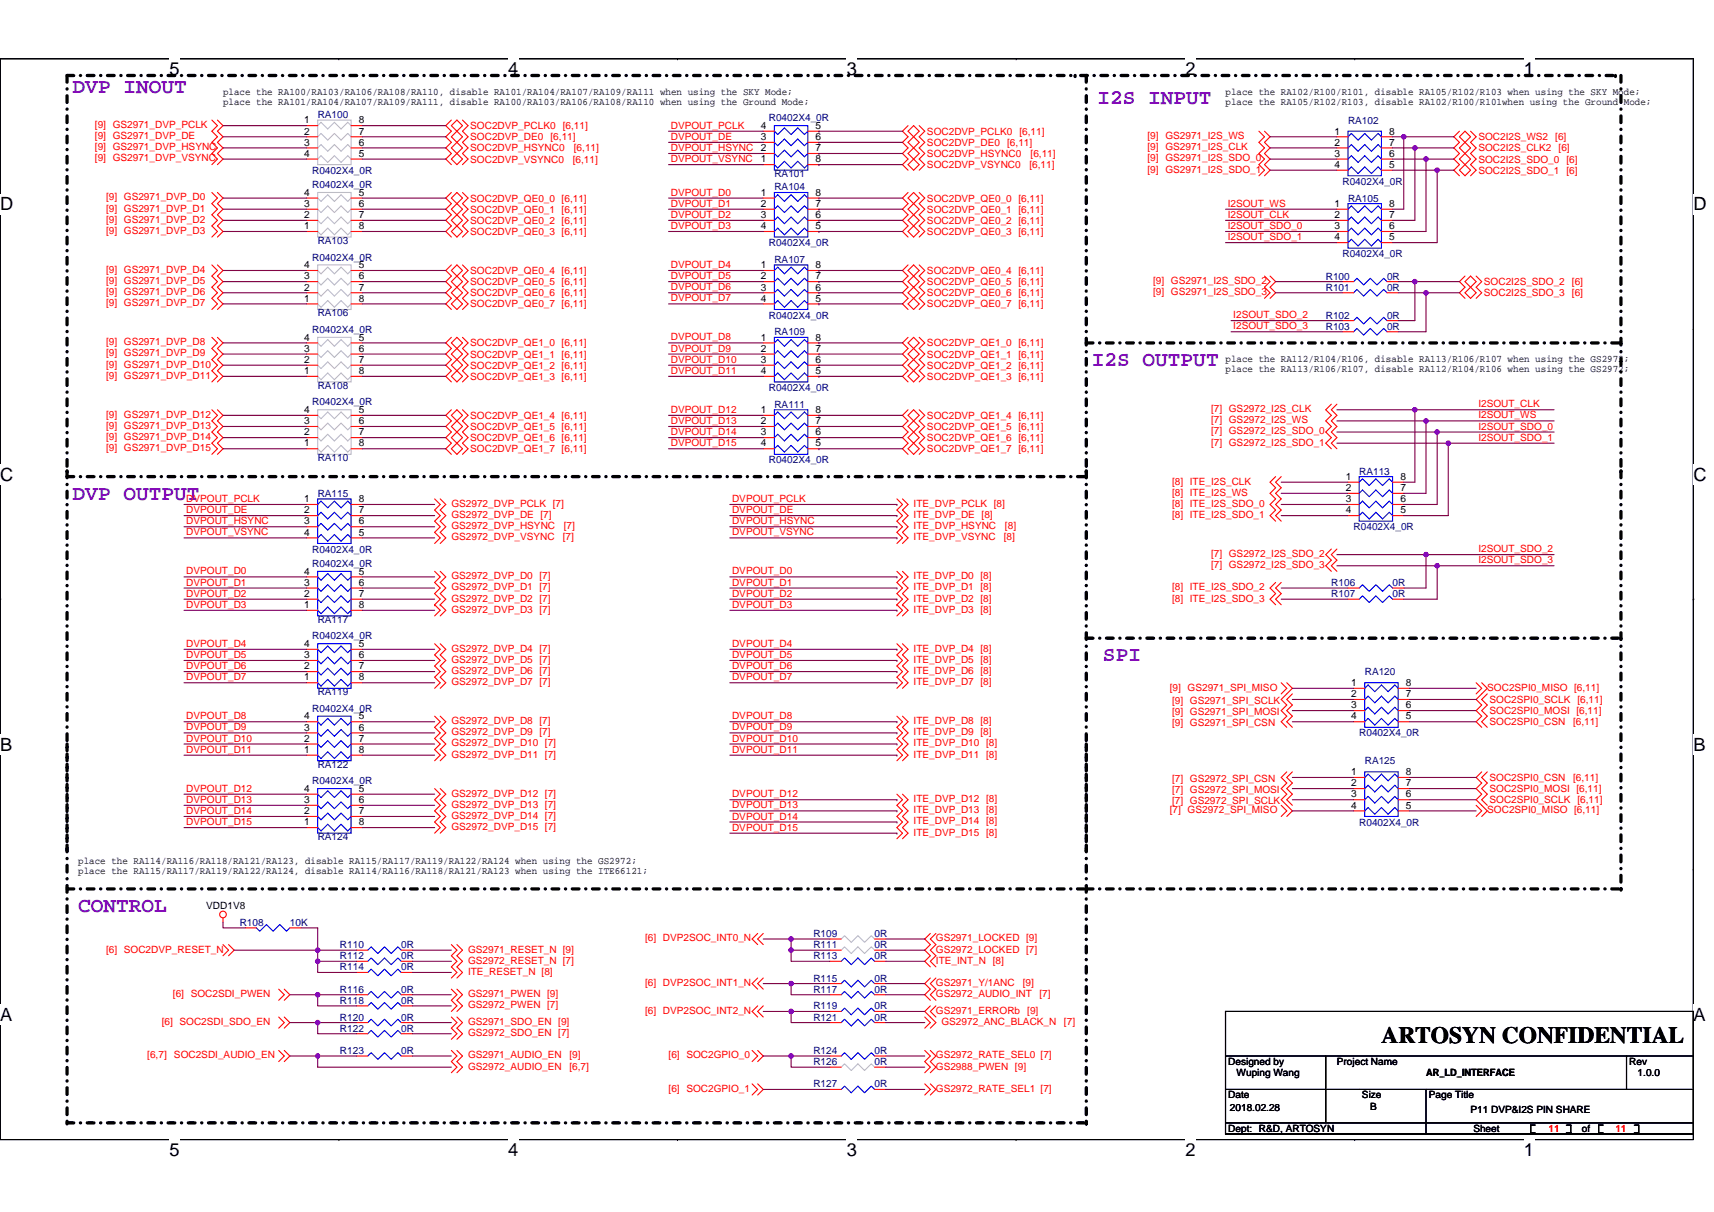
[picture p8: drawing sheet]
<svg xmlns="http://www.w3.org/2000/svg" width="297mm" height="210mm" viewBox="0 0 297 210" stroke-linecap="round" stroke-linejoin="round" font-family="sans-serif">
<defs><g id="words">
<text font-size="4.1" x="239.4" y="180.8">ARTOSYN CONFIDENTIAL</text>
<g font-size="3.7" fill="#8000ff">
<text x="12.6" y="16.1">DVP INOUT</text>
<text x="190.2" y="18.1">I2S INPUT</text>
<text x="189.2" y="63.4">I2S OUTPUT</text>
<text x="12.6" y="86.6">DVP OUTPUT</text>
<text x="191.1" y="114.6">SPI</text>
<text x="13.6" y="158">CONTROL</text>
</g>
<g font-size="3.2">
<text x="29.4" y="13">5</text>
<text x="88.1" y="13">4</text>
<text x="146.7" y="13">3</text>
<text x="205.4" y="13">2</text>
<text x="264.1" y="13">1</text>
<text x="0" y="36.5">D</text>
<text x="293.5" y="36.5">D</text>
<text x="0" y="83.3">C</text>
<text x="293.5" y="83.3">C</text>
<text x="0" y="130.1">B</text>
<text x="293.5" y="130.1">B</text>
<text x="0" y="176.9">A</text>
<text x="293.5" y="176.9">A</text>
<text x="29.4" y="200.3">5</text>
<text x="88.1" y="200.3">4</text>
<text x="146.7" y="200.3">3</text>
<text x="205.4" y="200.3">2</text>
<text x="264.1" y="200.3">1</text>
</g>
<g font-size="1.7">
<text x="38.6" y="16.5">place the RA100/RA103/RA106/RA108/RA110, disable RA101/RA104/RA107/RA109/RA111 when using the SKY Mode;</text>
<text x="212.4" y="16.5">place the RA102/R100/R101, disable RA105/R102/R103 when using the SKY Mode;</text>
<text x="38.6" y="18.2">place the RA101/RA104/RA107/RA109/RA111, disable RA100/RA103/RA106/RA108/RA110 when using the Ground Mode;</text>
<text x="52.7" y="21.4">1</text>
<text x="52.7" y="23.3">2</text>
<text x="62.2" y="23.3">7</text>
<text x="62.2" y="21.4">8</text>
<text x="131.9" y="22.3">4</text>
<text x="141.3" y="22.3">5</text>
<text x="212.4" y="18.2">place the RA105/R102/R103, disable RA102/R100/R101when using the Ground Mode;</text>
<text x="231.3" y="23.3">1</text>
<text x="240.8" y="23.3">8</text>
<text x="52.7" y="25.2">3</text>
<text x="52.7" y="27.2">4</text>
<text x="62.2" y="27.2">5</text>
<text x="62.2" y="25.2">6</text>
<text x="131.9" y="28.1">1</text>
<text x="131.9" y="26.2">2</text>
<text x="131.9" y="24.3">3</text>
<text x="141.3" y="24.3">6</text>
<text x="141.3" y="26.2">7</text>
<text x="141.3" y="28.1">8</text>
<text x="231.3" y="25.2">2</text>
<text x="231.3" y="27.2">3</text>
<text x="231.3" y="29.1">4</text>
<text x="240.8" y="29.1">5</text>
<text x="240.8" y="27.2">6</text>
<text x="240.8" y="25.2">7</text>
<text x="52.7" y="35.9">3</text>
<text x="52.7" y="33.9">4</text>
<text x="62.2" y="33.9">5</text>
<text x="62.2" y="35.9">6</text>
<text x="131.9" y="33.9">1</text>
<text x="131.9" y="35.9">2</text>
<text x="141.3" y="35.9">7</text>
<text x="141.3" y="33.9">8</text>
<text x="231.3" y="35.9">1</text>
<text x="240.8" y="35.9">8</text>
<text x="52.7" y="39.7">1</text>
<text x="52.7" y="37.8">2</text>
<text x="62.2" y="37.8">7</text>
<text x="62.2" y="39.7">8</text>
<text x="131.9" y="37.8">3</text>
<text x="131.9" y="39.7">4</text>
<text x="141.3" y="39.7">5</text>
<text x="141.3" y="37.8">6</text>
<text x="231.3" y="37.8">2</text>
<text x="231.3" y="39.7">3</text>
<text x="231.3" y="41.6">4</text>
<text x="240.8" y="41.6">5</text>
<text x="240.8" y="39.7">6</text>
<text x="240.8" y="37.8">7</text>
<text x="52.7" y="46.5">4</text>
<text x="62.2" y="46.5">5</text>
<text x="131.9" y="46.5">1</text>
<text x="141.3" y="46.5">8</text>
<text x="52.7" y="52.3">1</text>
<text x="52.7" y="50.3">2</text>
<text x="52.7" y="48.4">3</text>
<text x="62.2" y="48.4">6</text>
<text x="62.2" y="50.3">7</text>
<text x="62.2" y="52.3">8</text>
<text x="131.9" y="48.4">2</text>
<text x="131.9" y="50.3">3</text>
<text x="131.9" y="52.3">4</text>
<text x="141.3" y="52.3">5</text>
<text x="141.3" y="50.3">6</text>
<text x="141.3" y="48.4">7</text>
<text x="52.7" y="59">4</text>
<text x="62.2" y="59">5</text>
<text x="131.9" y="59">1</text>
<text x="141.3" y="59">8</text>
<text x="52.7" y="64.8">1</text>
<text x="52.7" y="62.9">2</text>
<text x="52.7" y="60.9">3</text>
<text x="62.2" y="60.9">6</text>
<text x="62.2" y="62.9">7</text>
<text x="62.2" y="64.8">8</text>
<text x="131.9" y="60.9">2</text>
<text x="131.9" y="62.9">3</text>
<text x="131.9" y="64.8">4</text>
<text x="141.3" y="64.8">5</text>
<text x="141.3" y="62.9">6</text>
<text x="141.3" y="60.9">7</text>
<text x="212.4" y="62.8">place the RA112/R104/R106, disable RA113/R106/R107 when using the GS2972;</text>
<text x="212.4" y="64.5">place the RA113/R106/R107, disable RA112/R104/R106 when using the GS2972;</text>
<text x="52.7" y="71.6">4</text>
<text x="62.2" y="71.6">5</text>
<text x="131.9" y="71.6">1</text>
<text x="141.3" y="71.6">8</text>
<text x="52.7" y="77.4">1</text>
<text x="52.7" y="75.4">2</text>
<text x="52.7" y="73.5">3</text>
<text x="62.2" y="73.5">6</text>
<text x="62.2" y="75.4">7</text>
<text x="62.2" y="77.4">8</text>
<text x="131.9" y="73.5">2</text>
<text x="131.9" y="75.4">3</text>
<text x="131.9" y="77.4">4</text>
<text x="141.3" y="77.4">5</text>
<text x="141.3" y="75.4">6</text>
<text x="141.3" y="73.5">7</text>
<text x="233.2" y="83.1">1</text>
<text x="242.7" y="83.1">8</text>
<text x="52.7" y="87">1</text>
<text x="52.7" y="88.9">2</text>
<text x="62.2" y="88.9">7</text>
<text x="62.2" y="87">8</text>
<text x="233.2" y="85.1">2</text>
<text x="233.2" y="87">3</text>
<text x="233.2" y="88.9">4</text>
<text x="242.7" y="88.9">5</text>
<text x="242.7" y="87">6</text>
<text x="242.7" y="85.1">7</text>
<text x="52.7" y="90.9">3</text>
<text x="52.7" y="92.8">4</text>
<text x="62.2" y="92.8">5</text>
<text x="62.2" y="90.9">6</text>
<text x="52.7" y="101.5">3</text>
<text x="52.7" y="99.6">4</text>
<text x="62.2" y="99.6">5</text>
<text x="62.2" y="101.5">6</text>
<text x="52.7" y="105.3">1</text>
<text x="52.7" y="103.4">2</text>
<text x="62.2" y="103.4">7</text>
<text x="62.2" y="105.3">8</text>
<text x="52.7" y="112.1">4</text>
<text x="62.2" y="112.1">5</text>
<text x="52.7" y="117.9">1</text>
<text x="52.7" y="116">2</text>
<text x="52.7" y="114">3</text>
<text x="62.2" y="114">6</text>
<text x="62.2" y="116">7</text>
<text x="62.2" y="117.9">8</text>
<text x="234.2" y="118.9">1</text>
<text x="243.7" y="118.9">8</text>
<text x="52.7" y="124.7">4</text>
<text x="62.2" y="124.7">5</text>
<text x="234.2" y="120.8">2</text>
<text x="234.2" y="122.7">3</text>
<text x="234.2" y="124.7">4</text>
<text x="243.7" y="124.7">5</text>
<text x="243.7" y="122.7">6</text>
<text x="243.7" y="120.8">7</text>
<text x="52.7" y="130.4">1</text>
<text x="52.7" y="128.5">2</text>
<text x="52.7" y="126.6">3</text>
<text x="62.2" y="126.6">6</text>
<text x="62.2" y="128.5">7</text>
<text x="62.2" y="130.4">8</text>
<text x="52.7" y="137.2">4</text>
<text x="62.2" y="137.2">5</text>
<text x="234.2" y="134.3">1</text>
<text x="234.2" y="136.2">2</text>
<text x="243.7" y="136.2">7</text>
<text x="243.7" y="134.3">8</text>
<text x="52.7" y="143">1</text>
<text x="52.7" y="141.1">2</text>
<text x="52.7" y="139.1">3</text>
<text x="62.2" y="139.1">6</text>
<text x="62.2" y="141.1">7</text>
<text x="62.2" y="143">8</text>
<text x="234.2" y="138.2">3</text>
<text x="234.2" y="140.1">4</text>
<text x="243.7" y="140.1">5</text>
<text x="243.7" y="138.2">6</text>
<text x="13.6" y="149.7">place the RA114/RA116/RA118/RA121/RA123, disable RA115/RA117/RA119/RA122/RA124 when using the GS2972;</text>
<text x="13.6" y="151.4">place the RA115/RA117/RA119/RA122/RA124, disable RA114/RA116/RA118/RA121/RA123 when using the ITE66121;</text>
<text x="35.8" y="157.5">VDD1V8</text>
<text x="212.9" y="184.5">Designed by</text>
<text x="231.7" y="184.5">Project Name</text>
<text x="282.4" y="184.5">Rev</text>
<text x="212.9" y="190.3">Date</text>
<text x="214.3" y="186.5">Wuping Wang</text>
<text x="236" y="190.3">Size</text>
<text x="247.1" y="186.5">AR_LD_INTERFACE</text>
<text x="247.6" y="190.3">Page Title</text>
<text x="283.8" y="186.5">1.0.0</text>
<text x="212.9" y="196.1">Dept: R&amp;D, ARTOSYN</text>
<text x="213.2" y="192.4">2018.02.28</text>
<text x="237.5" y="192.2">B</text>
<text x="254.9" y="192.8">P11 DVP&amp;I2S PIN SHARE</text>
<text x="255.3" y="196.1">Sheet</text>
<text x="274.2" y="196.1">of</text>
</g>
<g font-size="1.7" fill="#f00">
<text x="16.4" y="22.2">[9] GS2971_DVP_PCLK</text>
<text x="81.5" y="22.4">SOC2DVP_PCLK0</text>
<text x="97.5" y="22.4">[6,11]</text>
<text x="116.3" y="22.3">DVPOUT_PCLK</text>
<text x="160.6" y="23.3">SOC2DVP_PCLK0</text>
<text x="176.7" y="23.3">[6,11]</text>
<text x="16.4" y="24.1">[9] GS2971_DVP_DE</text>
<text x="16.4" y="26">[9] GS2971_DVP_HSYNC</text>
<text x="16.4" y="28">[9] GS2971_DVP_VSYNC</text>
<text x="81.5" y="24.3">SOC2DVP_DE0</text>
<text x="81.5" y="26.2">SOC2DVP_HSYNC0</text>
<text x="81.5" y="28.2">SOC2DVP_VSYNC0</text>
<text x="95.4" y="24.3">[6,11]</text>
<text x="99.3" y="28.2">[6,11]</text>
<text x="99.5" y="26.2">[6,11]</text>
<text x="116.3" y="24.2">DVPOUT_DE</text>
<text x="116.3" y="26.2">DVPOUT_HSYNC</text>
<text x="116.3" y="28.1">DVPOUT_VSYNC</text>
<text x="160.6" y="25.3">SOC2DVP_DE0</text>
<text x="160.6" y="29.1">SOC2DVP_VSYNC0</text>
<text x="160.6" y="27.2">SOC2DVP_HSYNC0</text>
<text x="174.5" y="25.3">[6,11]</text>
<text x="178.4" y="29.1">[6,11]</text>
<text x="178.6" y="27.2">[6,11]</text>
<text x="198.9" y="24.1">[9] GS2971_I2S_WS</text>
<text x="198.9" y="26">[9] GS2971_I2S_CLK</text>
<text x="198.9" y="28">[9] GS2971_I2S_SDO_0</text>
<text x="198.9" y="29.9">[9] GS2971_I2S_SDO_1</text>
<text x="256.2" y="24.3">SOC2I2S_WS2</text>
<text x="256.2" y="26.2">SOC2I2S_CLK2</text>
<text x="256.2" y="28.2">SOC2I2S_SDO_0</text>
<text x="269.5" y="24.3">[6]</text>
<text x="270.1" y="26.2">[6]</text>
<text x="271.4" y="28.2">[6]</text>
<text x="18.4" y="34.7">[9] GS2971_DVP_D0</text>
<text x="81.5" y="34.9">SOC2DVP_QE0_0 [6,11]</text>
<text x="116.3" y="33.9">DVPOUT_D0</text>
<text x="116.3" y="35.8">DVPOUT_D1</text>
<text x="160.6" y="34.9">SOC2DVP_QE0_0 [6,11]</text>
<text x="212.8" y="35.8">I2SOUT_WS</text>
<text x="256.2" y="30.1">SOC2I2S_SDO_1</text>
<text x="271.4" y="30.1">[6]</text>
<text x="18.4" y="36.7">[9] GS2971_DVP_D1</text>
<text x="18.4" y="38.6">[9] GS2971_DVP_D2</text>
<text x="18.4" y="40.5">[9] GS2971_DVP_D3</text>
<text x="81.5" y="36.8">SOC2DVP_QE0_1 [6,11]</text>
<text x="81.5" y="38.8">SOC2DVP_QE0_2 [6,11]</text>
<text x="81.5" y="40.7">SOC2DVP_QE0_3 [6,11]</text>
<text x="116.3" y="37.8">DVPOUT_D2</text>
<text x="116.3" y="39.7">DVPOUT_D3</text>
<text x="160.6" y="36.8">SOC2DVP_QE0_1 [6,11]</text>
<text x="160.6" y="38.8">SOC2DVP_QE0_2 [6,11]</text>
<text x="160.6" y="40.7">SOC2DVP_QE0_3 [6,11]</text>
<text x="212.8" y="37.8">I2SOUT_CLK</text>
<text x="212.8" y="39.7">I2SOUT_SDO_0</text>
<text x="212.8" y="41.6">I2SOUT_SDO_1</text>
<text x="18.4" y="47.3">[9] GS2971_DVP_D4</text>
<text x="81.5" y="47.5">SOC2DVP_QE0_4 [6,11]</text>
<text x="116.3" y="46.4">DVPOUT_D4</text>
<text x="160.6" y="47.5">SOC2DVP_QE0_4 [6,11]</text>
<text x="18.4" y="49.2">[9] GS2971_DVP_D5</text>
<text x="18.4" y="51.1">[9] GS2971_DVP_D6</text>
<text x="18.4" y="53.1">[9] GS2971_DVP_D7</text>
<text x="81.5" y="49.4">SOC2DVP_QE0_5 [6,11]</text>
<text x="81.5" y="51.3">SOC2DVP_QE0_6 [6,11]</text>
<text x="81.5" y="53.3">SOC2DVP_QE0_7 [6,11]</text>
<text x="116.3" y="48.4">DVPOUT_D5</text>
<text x="116.3" y="50.3">DVPOUT_D6</text>
<text x="116.3" y="52.2">DVPOUT_D7</text>
<text x="160.6" y="49.4">SOC2DVP_QE0_5 [6,11]</text>
<text x="160.6" y="51.3">SOC2DVP_QE0_6 [6,11]</text>
<text x="160.6" y="53.3">SOC2DVP_QE0_7 [6,11]</text>
<text x="199.8" y="49.2">[9] GS2971_I2S_SDO_2</text>
<text x="199.8" y="51.1">[9] GS2971_I2S_SDO_3</text>
<text x="257.2" y="49.4">SOC2I2S_SDO_2</text>
<text x="257.2" y="51.3">SOC2I2S_SDO_3</text>
<text x="272.4" y="49.4">[6]</text>
<text x="272.4" y="51.3">[6]</text>
<text x="18.4" y="59.8">[9] GS2971_DVP_D8</text>
<text x="116.3" y="59">DVPOUT_D8</text>
<text x="213.7" y="55.1">I2SOUT_SDO_2</text>
<text x="213.7" y="57.1">I2SOUT_SDO_3</text>
<text x="18.4" y="61.8">[9] GS2971_DVP_D9</text>
<text x="18.4" y="63.7">[9] GS2971_DVP_D10</text>
<text x="18.4" y="65.6">[9] GS2971_DVP_D11</text>
<text x="81.5" y="60">SOC2DVP_QE1_0 [6,11]</text>
<text x="81.5" y="61.9">SOC2DVP_QE1_1 [6,11]</text>
<text x="81.5" y="63.9">SOC2DVP_QE1_2 [6,11]</text>
<text x="81.5" y="65.8">SOC2DVP_QE1_3 [6,11]</text>
<text x="116.3" y="60.9">DVPOUT_D9</text>
<text x="116.3" y="62.9">DVPOUT_D10</text>
<text x="116.3" y="64.8">DVPOUT_D11</text>
<text x="160.6" y="60">SOC2DVP_QE1_0 [6,11]</text>
<text x="160.6" y="61.9">SOC2DVP_QE1_1 [6,11]</text>
<text x="160.6" y="63.9">SOC2DVP_QE1_2 [6,11]</text>
<text x="160.6" y="65.8">SOC2DVP_QE1_3 [6,11]</text>
<text x="116.3" y="71.5">DVPOUT_D12</text>
<text x="209.9" y="71.4">[7] GS2972_I2S_CLK</text>
<text x="256.2" y="70.6">I2SOUT_CLK</text>
<text x="18.4" y="76.2">[9] GS2971_DVP_D14</text>
<text x="18.4" y="74.3">[9] GS2971_DVP_D13</text>
<text x="18.4" y="72.4">[9] GS2971_DVP_D12</text>
<text x="81.5" y="76.4">SOC2DVP_QE1_6 [6,11]</text>
<text x="81.5" y="72.6">SOC2DVP_QE1_4 [6,11]</text>
<text x="81.5" y="74.5">SOC2DVP_QE1_5 [6,11]</text>
<text x="116.3" y="73.5">DVPOUT_D13</text>
<text x="116.3" y="75.4">DVPOUT_D14</text>
<text x="116.3" y="77.3">DVPOUT_D15</text>
<text x="160.6" y="72.6">SOC2DVP_QE1_4 [6,11]</text>
<text x="160.6" y="74.5">SOC2DVP_QE1_5 [6,11]</text>
<text x="160.6" y="76.4">SOC2DVP_QE1_6 [6,11]</text>
<text x="209.9" y="73.3">[7] GS2972_I2S_WS</text>
<text x="209.9" y="75.3">[7] GS2972_I2S_SDO_0</text>
<text x="209.9" y="77.2">[7] GS2972_I2S_SDO_1</text>
<text x="256.2" y="76.4">I2SOUT_SDO_1</text>
<text x="256.2" y="74.4">I2SOUT_SDO_0</text>
<text x="256.2" y="72.5">I2SOUT_WS</text>
<text x="18.4" y="78.2">[9] GS2971_DVP_D15</text>
<text x="81.5" y="78.4">SOC2DVP_QE1_7 [6,11]</text>
<text x="160.6" y="78.4">SOC2DVP_QE1_7 [6,11]</text>
<text x="203.1" y="84">[8] ITE_I2S_CLK</text>
<text x="32.3" y="87">DVPOUT_PCLK</text>
<text x="32.3" y="88.9">DVPOUT_DE</text>
<text x="78.2" y="87.8">GS2972_DVP_PCLK [7]</text>
<text x="78.2" y="89.7">GS2972_DVP_DE [7]</text>
<text x="126.9" y="88.9">DVPOUT_DE</text>
<text x="126.9" y="87">DVPOUT_PCLK</text>
<text x="158.3" y="87.8">ITE_DVP_PCLK [8]</text>
<text x="158.3" y="89.7">ITE_DVP_DE [8]</text>
<text x="203.1" y="87.8">[8] ITE_I2S_SDO_0</text>
<text x="203.1" y="89.7">[8] ITE_I2S_SDO_1</text>
<text x="203.1" y="85.9">[8] ITE_I2S_WS</text>
<text x="32.3" y="92.8">DVPOUT_VSYNC</text>
<text x="32.3" y="90.8">DVPOUT_HSYNC</text>
<text x="78.2" y="93.6">GS2972_DVP_VSYNC</text>
<text x="78.2" y="91.7">GS2972_DVP_HSYNC</text>
<text x="97.5" y="93.6">[7]</text>
<text x="97.7" y="91.7">[7]</text>
<text x="126.9" y="92.8">DVPOUT_VSYNC</text>
<text x="126.9" y="90.8">DVPOUT_HSYNC</text>
<text x="158.3" y="93.6">ITE_DVP_VSYNC</text>
<text x="158.3" y="91.7">ITE_DVP_HSYNC</text>
<text x="174" y="93.6">[8]</text>
<text x="174.2" y="91.7">[8]</text>
<text x="256.2" y="95.7">I2SOUT_SDO_2</text>
<text x="32.3" y="99.5">DVPOUT_D0</text>
<text x="32.3" y="101.5">DVPOUT_D1</text>
<text x="78.2" y="100.4">GS2972_DVP_D0 [7]</text>
<text x="126.9" y="101.5">DVPOUT_D1</text>
<text x="126.9" y="99.5">DVPOUT_D0</text>
<text x="158.3" y="100.4">ITE_DVP_D0 [8]</text>
<text x="209.9" y="96.5">[7] GS2972_I2S_SDO_2</text>
<text x="209.9" y="98.4">[7] GS2972_I2S_SDO_3</text>
<text x="256.2" y="97.6">I2SOUT_SDO_3</text>
<text x="32.3" y="103.4">DVPOUT_D2</text>
<text x="32.3" y="105.3">DVPOUT_D3</text>
<text x="78.2" y="102.3">GS2972_DVP_D1 [7]</text>
<text x="78.2" y="104.2">GS2972_DVP_D2 [7]</text>
<text x="78.2" y="106.2">GS2972_DVP_D3 [7]</text>
<text x="126.9" y="105.3">DVPOUT_D3</text>
<text x="126.9" y="103.4">DVPOUT_D2</text>
<text x="158.3" y="106.2">ITE_DVP_D3 [8]</text>
<text x="158.3" y="104.2">ITE_DVP_D2 [8]</text>
<text x="158.3" y="102.3">ITE_DVP_D1 [8]</text>
<text x="203.1" y="102.3">[8] ITE_I2S_SDO_2</text>
<text x="203.1" y="104.2">[8] ITE_I2S_SDO_3</text>
<text x="32.3" y="112.1">DVPOUT_D4</text>
<text x="78.2" y="112.9">GS2972_DVP_D4 [7]</text>
<text x="126.9" y="112.1">DVPOUT_D4</text>
<text x="158.3" y="112.9">ITE_DVP_D4 [8]</text>
<text x="32.3" y="114">DVPOUT_D5</text>
<text x="32.3" y="115.9">DVPOUT_D6</text>
<text x="32.3" y="117.9">DVPOUT_D7</text>
<text x="78.2" y="114.8">GS2972_DVP_D5 [7]</text>
<text x="78.2" y="116.8">GS2972_DVP_D6 [7]</text>
<text x="78.2" y="118.7">GS2972_DVP_D7 [7]</text>
<text x="126.9" y="117.9">DVPOUT_D7</text>
<text x="126.9" y="115.9">DVPOUT_D6</text>
<text x="126.9" y="114">DVPOUT_D5</text>
<text x="158.3" y="118.7">ITE_DVP_D7 [8]</text>
<text x="158.3" y="116.8">ITE_DVP_D6 [8]</text>
<text x="158.3" y="114.8">ITE_DVP_D5 [8]</text>
<text x="202.7" y="119.7">[9] GS2971_SPI_MISO</text>
<text x="257.7" y="119.7">SOC2SPI0_MISO [6,11]</text>
<text x="32.3" y="124.6">DVPOUT_D8</text>
<text x="78.2" y="125.5">GS2972_DVP_D8 [7]</text>
<text x="126.9" y="124.6">DVPOUT_D8</text>
<text x="158.3" y="125.5">ITE_DVP_D8 [8]</text>
<text x="203.1" y="125.8">[9] GS2971_SPI_CSN</text>
<text x="203.1" y="123.9">[9] GS2971_SPI_MOSI</text>
<text x="203.1" y="122">[9] GS2971_SPI_SCLK</text>
<text x="258.1" y="125.6">SOC2SPI0_CSN</text>
<text x="258.1" y="123.7">SOC2SPI0_MOSI [6,11]</text>
<text x="258.1" y="121.8">SOC2SPI0_SCLK</text>
<text x="272.6" y="125.6">[6,11]</text>
<text x="273.4" y="121.8">[6,11]</text>
<text x="32.3" y="126.6">DVPOUT_D9</text>
<text x="32.3" y="128.5">DVPOUT_D10</text>
<text x="32.3" y="130.4">DVPOUT_D11</text>
<text x="78.2" y="127.4">GS2972_DVP_D9 [7]</text>
<text x="78.2" y="129.3">GS2972_DVP_D10 [7]</text>
<text x="78.2" y="131.2">GS2972_DVP_D11 [7]</text>
<text x="126.9" y="126.6">DVPOUT_D9</text>
<text x="126.9" y="130.4">DVPOUT_D11</text>
<text x="126.9" y="128.5">DVPOUT_D10</text>
<text x="158.3" y="127.4">ITE_DVP_D9 [8]</text>
<text x="158.3" y="129.3">ITE_DVP_D10 [8]</text>
<text x="158.3" y="131.2">ITE_DVP_D11 [8]</text>
<text x="32.3" y="137.2">DVPOUT_D12</text>
<text x="203.1" y="137.4">[7] GS2972_SPI_MOSI</text>
<text x="203.1" y="135.5">[7] GS2972_SPI_CSN</text>
<text x="258.1" y="137.2">SOC2SPI0_MOSI [6,11]</text>
<text x="258.1" y="135.3">SOC2SPI0_CSN</text>
<text x="272.6" y="135.3">[6,11]</text>
<text x="32.3" y="139.1">DVPOUT_D13</text>
<text x="32.3" y="141">DVPOUT_D14</text>
<text x="32.3" y="143">DVPOUT_D15</text>
<text x="78.2" y="138">GS2972_DVP_D12 [7]</text>
<text x="78.2" y="139.9">GS2972_DVP_D13 [7]</text>
<text x="78.2" y="141.9">GS2972_DVP_D14 [7]</text>
<text x="78.2" y="143.8">GS2972_DVP_D15 [7]</text>
<text x="126.9" y="138.1">DVPOUT_D12</text>
<text x="126.9" y="140.1">DVPOUT_D13</text>
<text x="126.9" y="142">DVPOUT_D14</text>
<text x="126.9" y="143.9">DVPOUT_D15</text>
<text x="158.3" y="139">ITE_DVP_D12 [8]</text>
<text x="158.3" y="140.9">ITE_DVP_D13 [8]</text>
<text x="158.3" y="142.8">ITE_DVP_D14 [8]</text>
<text x="202.7" y="140.9">[7] GS2972_SPI_MISO</text>
<text x="203.1" y="139.4">[7] GS2972_SPI_SCLK</text>
<text x="257.7" y="140.9">SOC2SPI0_MISO [6,11]</text>
<text x="258.1" y="139.2">SOC2SPI0_SCLK</text>
<text x="273.4" y="139.2">[6,11]</text>
<text x="158.3" y="144.8">ITE_DVP_D15 [8]</text>
<text x="18.4" y="165">[6] SOC2DVP_RESET_N</text>
<text x="81.1" y="165">GS2971_RESET_N [9]</text>
<text x="81.1" y="167">GS2972_RESET_N [7]</text>
<text x="111.8" y="163.1">[6] DVP2SOC_INT0_N</text>
<text x="162.2" y="163.1">GS2971_LOCKED [9]</text>
<text x="162.2" y="165">GS2972_LOCKED [7]</text>
<text x="162.2" y="167">ITE_INT_N [8]</text>
<text x="30" y="172.8">[6] SOC2SDI_PWEN</text>
<text x="81.1" y="168.9">ITE_RESET_N [8]</text>
<text x="81.1" y="172.8">GS2971_PWEN [9]</text>
<text x="111.8" y="170.8">[6] DVP2SOC_INT1_N</text>
<text x="162.2" y="170.8">GS2971_Y/1ANC</text>
<text x="162.2" y="172.8">GS2972_AUDIO_INT</text>
<text x="177.2" y="170.8">[9]</text>
<text x="180.1" y="172.8">[7]</text>
<text x="28" y="177.6">[6] SOC2SDI_SDO_EN</text>
<text x="81.1" y="174.7">GS2972_PWEN [7]</text>
<text x="81.1" y="177.6">GS2971_SDO_EN [9]</text>
<text x="81.1" y="179.5">GS2972_SDO_EN [7]</text>
<text x="111.8" y="175.6">[6] DVP2SOC_INT2_N</text>
<text x="162.2" y="175.6">GS2971_ERRORb</text>
<text x="163.2" y="177.6">GS2972_ANC_BLACK_N</text>
<text x="178" y="175.6">[9]</text>
<text x="184.4" y="177.6">[7]</text>
<text x="25.5" y="183.4">[6,7]</text>
<text x="30.2" y="183.4">SOC2SDI_AUDIO_EN</text>
<text x="81.1" y="183.4">GS2971_AUDIO_EN</text>
<text x="81.1" y="185.3">GS2972_AUDIO_EN</text>
<text x="98.7" y="183.4">[9]</text>
<text x="98.7" y="185.3">[6,7]</text>
<text x="115.9" y="183.4">[6] SOC2GPIO_0</text>
<text x="162.2" y="183.4">GS2972_RATE_SEL0 [7]</text>
<text x="162.2" y="185.3">GS2988_PWEN [9]</text>
<text x="115.9" y="189.2">[6] SOC2GPIO_1</text>
<text x="162.2" y="189.2">GS2972_RATE_SEL1 [7]</text>
<text x="268.4" y="196.1">11</text>
<text x="279.9" y="196.1">11</text>
</g>
<g font-size="1.7" fill="#000080">
<text x="55.1" y="20.4">RA100</text>
<text x="133.2" y="21">R0402X4_0R</text>
<text x="233.6" y="21.4">RA102</text>
<text x="54.1" y="32.6">R0402X4_0R</text>
<text x="54.1" y="30.1">R0402X4_0R</text>
<text x="134.2" y="33">RA104</text>
<text x="134.2" y="30.7">RA101</text>
<text x="232.7" y="32">R0402X4_0R</text>
<text x="233.6" y="34.9">RA105</text>
<text x="54.1" y="45.1">R0402X4_0R</text>
<text x="55.1" y="42.3">RA103</text>
<text x="133.2" y="42.6">R0402X4_0R</text>
<text x="134.2" y="45.5">RA107</text>
<text x="232.7" y="44.6">R0402X4_0R</text>
<text x="229.8" y="50.4">R101</text>
<text x="229.8" y="48.4">R100</text>
<text x="240.4" y="50.4">0R</text>
<text x="240.4" y="48.4">0R</text>
<text x="54.1" y="57.7">R0402X4_0R</text>
<text x="55.1" y="54.8">RA106</text>
<text x="133.2" y="55.2">R0402X4_0R</text>
<text x="134.2" y="58.1">RA109</text>
<text x="229.8" y="55.2">R102</text>
<text x="229.8" y="57.1">R103</text>
<text x="240.4" y="55.2">0R</text>
<text x="240.4" y="57.1">0R</text>
<text x="54.1" y="70.2">R0402X4_0R</text>
<text x="55.1" y="67.3">RA108</text>
<text x="133.2" y="67.7">R0402X4_0R</text>
<text x="134.2" y="70.6">RA111</text>
<text x="55.1" y="79.9">RA110</text>
<text x="133.2" y="80.3">R0402X4_0R</text>
<text x="235.5" y="82.2">RA113</text>
<text x="55.1" y="86.1">RA115</text>
<text x="54.1" y="95.7">R0402X4_0R</text>
<text x="234.6" y="91.9">R0402X4_0R</text>
<text x="54.1" y="98.2">R0402X4_0R</text>
<text x="230.7" y="101.5">R106</text>
<text x="241.3" y="101.5">0R</text>
<text x="55.1" y="107.9">RA117</text>
<text x="230.7" y="103.4">R107</text>
<text x="241.3" y="103.4">0R</text>
<text x="54.1" y="110.8">R0402X4_0R</text>
<text x="236.5" y="117">RA120</text>
<text x="54.1" y="123.3">R0402X4_0R</text>
<text x="55.1" y="120.4">RA119</text>
<text x="235.5" y="127.6">R0402X4_0R</text>
<text x="54.1" y="135.9">R0402X4_0R</text>
<text x="55.1" y="133">RA122</text>
<text x="236.5" y="132.4">RA125</text>
<text x="235.5" y="143">R0402X4_0R</text>
<text x="55.1" y="145.5">RA124</text>
<text x="41.5" y="160.4">R108</text>
<text x="50.2" y="160.4">10K</text>
<text x="58.9" y="164.3">R110</text>
<text x="58.9" y="166.2">R112</text>
<text x="69.5" y="164.3">0R</text>
<text x="69.5" y="166.2">0R</text>
<text x="141" y="162.3">R109</text>
<text x="141" y="166.2">R113</text>
<text x="141" y="164.3">R111</text>
<text x="151.6" y="162.3">0R</text>
<text x="151.6" y="166.2">0R</text>
<text x="151.6" y="164.3">0R</text>
<text x="58.9" y="172">R116</text>
<text x="58.9" y="168.1">R114</text>
<text x="58.9" y="173.9">R118</text>
<text x="69.5" y="172">0R</text>
<text x="69.5" y="168.1">0R</text>
<text x="69.5" y="173.9">0R</text>
<text x="141" y="172">R117</text>
<text x="141" y="170">R115</text>
<text x="151.6" y="172">0R</text>
<text x="151.6" y="170">0R</text>
<text x="58.9" y="178.7">R122</text>
<text x="58.9" y="176.8">R120</text>
<text x="69.5" y="178.7">0R</text>
<text x="69.5" y="176.8">0R</text>
<text x="141" y="176.8">R121</text>
<text x="141" y="174.9">R119</text>
<text x="151.6" y="176.8">0R</text>
<text x="151.6" y="174.9">0R</text>
<text x="58.9" y="182.6">R123</text>
<text x="69.5" y="182.6">0R</text>
<text x="141" y="184.5">R126</text>
<text x="141" y="182.6">R124</text>
<text x="151.6" y="184.5">0R</text>
<text x="151.6" y="182.6">0R</text>
<text x="141" y="188.4">R127</text>
<text x="151.6" y="188.4">0R</text>
</g>
</g></defs>
<path d="M0 10.2h293.5v187.2h-293.5z" fill="none" stroke="#000" stroke-width=".19"/>
<g fill="#fff">
<path d="M29.4 10.2h1.7v3.5h-1.7z"/>
<path d="M29.4 197.4h1.7v3.6h-1.7z"/>
</g>
<path d="M58.7 10.2h.1M58.7 197.4h.1" fill="none" stroke="#000" stroke-width=".19"/>
<g fill="#fff">
<path d="M88.1 10.2h1.7v3.5h-1.7z"/>
<path d="M88.1 197.4h1.7v3.6h-1.7z"/>
</g>
<path d="M117.4 10.2h.1M117.4 197.4h.1" fill="none" stroke="#000" stroke-width=".19"/>
<g fill="#fff">
<path d="M146.7 10.2h1.8v3.5h-1.8z"/>
<path d="M146.7 197.4h1.8v3.6h-1.8z"/>
</g>
<path d="M176.1 10.2h.1M176.1 197.4h.1" fill="none" stroke="#000" stroke-width=".19"/>
<g fill="#fff">
<path d="M205.4 10.2h1.8v3.5h-1.8z"/>
<path d="M205.4 197.4h1.8v3.6h-1.8z"/>
</g>
<path d="M234.8 10.2h.1M234.8 197.4h.1" fill="none" stroke="#000" stroke-width=".19"/>
<g fill="#fff">
<path d="M264.1 10.2h1.8v3.5h-1.8z"/>
<path d="M264.1 197.4h1.8v3.6h-1.8z"/>
<path d="M0 33.6h2.3v3.5h-2.3z"/>
<path d="M293.5 33.6h2.2v3.5h-2.2z"/>
<path d="M0 80.4h2.3v3.5h-2.3z"/>
<path d="M293.5 80.4h2.2v3.5h-2.2z"/>
</g>
<path d="M0 57h.1M293.5 57h.1" fill="none" stroke="#000" stroke-width=".19"/>
<g fill="#fff">
<path d="M0 127.2h2.1v3.5h-2.1z"/>
<path d="M293.5 127.2h2.1v3.5h-2.1z"/>
</g>
<path d="M0 103.8h.1M293.5 103.8h.1" fill="none" stroke="#000" stroke-width=".19"/>
<path d="M0 103.8h.1M293.5 103.8h.1" fill="none" stroke="#000" stroke-width=".17"/>
<g fill="#fff">
<path d="M0 174h2.1v3.6h-2.1z"/>
<path d="M293.5 174h2.1v3.6h-2.1z"/>
</g>
<g fill="none" stroke="#000" stroke-width=".19">
<path d="M0 150.6h.1M293.5 150.6h.1M212.4 175.2h81.1v21.3h-81.1zM212.4 183h81.1M212.4 194.5h81.1M212.4 188.7h81.1M212.4 196.5h81.1M229.8 183v11.5M247.1 188.7v7.8M266 194.9h-.7v1.4h.7M271.5 194.9h.7v1.4h-.7M277.8 194.9h-.7v1.4h.7"/>
<path d="M281.9 183v5.7M283.2 194.9h.8v1.4h-.8"/>
</g>
<g fill="none" stroke="#000" stroke-width=".58" stroke-dasharray="1.2 1.2 0 1.2">
<path d="M11.6 13.1v68.5M11.6 13.1h174.7M186.3 13.1h.1M187.3 13.1h92.6M188.3 13.1v68.5M280.9 13.1v68.5M188.3 59.4h92.6M11.6 81.6h.1M11.6 82.6h176.7M11.6 81.6v65.6M188.3 81.6h.1M188.3 81.6v65.6"/>
<path d="M280.9 81.6h.1M280.9 81.6v72.4M188.3 110.6h92.6M11.6 128.9v65.6M188.3 128.9v65.6M11.6 154h176.7M188.3 147.2h.1M188.3 154h92.6M11.6 194.5h176.7M11.6 194.5h.1M188.3 194.5h.1"/>
</g>
<g fill="#000" stroke-dasharray="1.2 1.2 0 1.2">
<circle cx="279.9" cy="13.1" r=".29"/>
<circle cx="280.9" cy="59.4" r=".29"/>
<circle cx="188.3" cy="82.6" r=".29"/>
<circle cx="280.9" cy="110.6" r=".29"/>
<circle cx="11.6" cy="147.2" r=".29"/>
<circle cx="188.3" cy="154" r=".29"/>
<circle cx="280.9" cy="154" r=".29"/>
</g>
<g fill="none" stroke="#f00" stroke-width=".19">
<path d="M36.7 20.8l1 1-1 .9 1 1-1 1 1 .9-1 1 1 1-1 .9M36.7 33.4l1 .9-1 1 1 .9-1 1 1 1-1 .9 1 1-1 1M37.7 20.8l.9 1-.9 .9 .9 1-.9 1 .9 .9-.9 1 .9 1-.9 .9M37.7 33.4l.9 .9-.9 1 .9 .9-.9 1 .9 1-.9 .9 .9 1-.9 1M53.1 38.2h2M53.1 36.2h2M53.1 34.3h2M53.1 21.8h2M53.1 23.7h2M53.1 25.6h2M53.1 27.6h2M60.8 34.3h2"/>
<path d="M60.8 36.2h2M60.8 38.2h2M60.8 27.6h2M60.8 25.6h2M60.8 23.7h2M60.8 21.8h2M78.2 21.8l1-1 1 1-1 .9zM78.2 34.3l1-.9 1 .9-1 1zM78.2 27.6l1-1 1 1-1 .9zM78.2 20.8l-.9 1 .9 .9-.9 1 .9 1-.9 .9 .9 1-.9 1 .9 .9M78.2 33.4l-.9 .9 .9 1-.9 .9 .9 1-.9 1 .9 .9-.9 1 .9 1M79.2 22.7l-1 1 1 1"/>
<path d="M79.2 35.3l-1 .9 1 1M79.2 37.2l-1 1 1 .9M79.2 24.7l-1 .9 1 1M79.2 22.7l1 1-1 1M79.2 35.3l1 .9-1 1M79.2 37.2l1 1-1 .9M79.2 24.7l1 .9-1 1M80.2 20.8l.9 1-.9 .9 .9 1-.9 1 .9 .9-.9 1 .9 1-.9 .9M80.2 33.4l.9 .9-.9 1 .9 .9-.9 1 .9 1-.9 .9 .9 1-.9 1M132.3 34.3h1.9M132.3 36.2h1.9M132.3 38.2h1.9"/>
<path d="M132.3 28.5h1.9M132.3 26.6h1.9M132.3 24.7h1.9M132.3 22.7h1.9M140 38.2h1.9M140 36.2h1.9M140 34.3h1.9M140 22.7h1.9M140 24.7h1.9M140 26.6h1.9M140 28.5h1.9M157.4 28.5l.9-.9 1 .9-1 1z"/>
<path d="M157.4 21.8l-1 .9 1 1-1 1 1 .9-1 1 1 1-1 .9 1 1M157.4 33.4l-1 .9 1 1-1 .9 1 1-1 1 1 .9-1 1 1 1M158.3 21.8l1 .9-1 1-.9-1zM158.3 23.7l1 1-1 .9M158.3 33.4l1 .9-1 1-.9-1zM158.3 35.3l1 .9-1 1M158.3 37.2l1 1-1 .9M158.3 25.6l1 1-1 1M158.3 23.7l-.9 1 .9 .9M158.3 35.3l-.9 .9 .9 1M158.3 37.2l-.9 1 .9 .9M158.3 25.6l-.9 1 .9 1"/>
<path d="M159.3 21.8l1 .9-1 1 1 1-1 .9 1 1-1 1 1 .9-1 1M159.3 33.4l1 .9-1 1 1 .9-1 1 1 1-1 .9 1 1-1 1M218.2 22.7l.9 1-.9 1 .9 .9-.9 1 .9 1-.9 .9 .9 1-.9 1M219.1 22.7l1 1-1 1 1 .9-1 1 1 1-1 .9 1 1-1 1M231.7 23.7h1.9M231.7 25.6h1.9M231.7 27.6h1.9M231.7 29.5h1.9M231.7 36.2h1.9M231.7 38.2h1.9M239.4 29.5h1.9M239.4 27.6h1.9"/>
<path d="M239.4 25.6h1.9M239.4 23.7h1.9M239.4 38.2h1.9M239.4 36.2h1.9M252.9 22.7l-.9 1 .9 1-.9 .9 .9 1-.9 1 .9 .9-.9 1 .9 1M252.9 29.5l1-1 1 1-1 1zM253.9 22.7l1 1-1 1-1-1zM253.9 24.7l1 .9-1 1M253.9 26.6l1 1-1 .9M253.9 24.7l-1 .9 1 1M253.9 26.6l-1 1 1 .9M254.9 22.7l.9 1-.9 1 .9 .9-.9 1 .9 1-.9 .9 .9 1-.9 1"/>
<path d="M36.7 45.9l1 1-1 .9 1 1-1 1 1 .9-1 1 1 1-1 .9M36.7 58.4l1 1-1 1 1 .9-1 1 1 1-1 .9 1 1-1 1M37.7 45.9l.9 1-.9 .9 .9 1-.9 1 .9 .9-.9 1 .9 1-.9 .9M37.7 58.4l.9 1-.9 1 .9 .9-.9 1 .9 1-.9 .9 .9 1-.9 1M53.1 59.4h2M53.1 52.7h2M53.1 50.7h2M53.1 48.8h2M53.1 46.9h2M53.1 40.1h2M60.8 59.4h2M60.8 46.9h2"/>
<path d="M60.8 48.8h2M60.8 50.7h2M60.8 52.7h2M60.8 40.1h2M78.2 40.1l1-1 1 1-1 1zM78.2 46.9l1-1 1 1-1 .9zM78.2 52.7l1-1 1 1-1 .9zM78.2 59.4l1-1 1 1-1 1zM78.2 45.9l-.9 1 .9 .9-.9 1 .9 1-.9 .9 .9 1-.9 1 .9 .9M78.2 58.4l-.9 1 .9 1-.9 .9 .9 1-.9 1 .9 .9-.9 1 .9 1M79.2 47.8l-1 1 1 1M79.2 49.8l-1 .9 1 1"/>
<path d="M79.2 47.8l1 1-1 1M79.2 49.8l1 .9-1 1M80.2 45.9l.9 1-.9 .9 .9 1-.9 1 .9 .9-.9 1 .9 1-.9 .9M80.2 58.4l.9 1-.9 1 .9 .9-.9 1 .9 1-.9 .9 .9 1-.9 1M132.3 46.9h1.9M132.3 48.8h1.9M132.3 50.7h1.9M132.3 52.7h1.9M132.3 40.1h1.9M132.3 59.4h1.9M140 52.7h1.9M140 50.7h1.9"/>
<path d="M140 48.8h1.9M140 46.9h1.9M140 40.1h1.9M140 59.4h1.9M157.4 40.1l.9-1 1 1-1 1zM157.4 52.7l.9-1 1 1-1 .9zM157.4 45.9l-1 1 1 .9-1 1 1 1-1 .9 1 1-1 1 1 .9M157.4 58.4l-1 1 1 1-1 .9 1 1-1 1 1 .9-1 1 1 1M158.3 45.9l1 1-1 .9-.9-.9zM158.3 47.8l1 1-1 1M158.3 49.8l1 .9-1 1M158.3 58.4l1 1-1 1-.9-1z"/>
<path d="M158.3 47.8l-.9 1 .9 1M158.3 49.8l-.9 .9 .9 1M159.3 45.9l1 1-1 .9 1 1-1 1 1 .9-1 1 1 1-1 .9M159.3 58.4l1 1-1 1 1 .9-1 1 1 1-1 .9 1 1-1 1M219.1 47.8l1 1-1 1 1 .9-1 1M220.1 47.8l1 1-1 1 1 .9-1 1M231.7 40.1h1.9M231.7 42h1.9M232.7 50.7h1.9M232.7 48.8h1.9M232.7 55.5h1.9M232.7 57.5h1.9"/>
<path d="M239.4 42h1.9M239.4 40.1h1.9M240.4 50.7h1.9M240.4 48.8h1.9M240.4 55.5h1.9M240.4 57.5h1.9M253.9 47.8l-1 1 1 1-1 .9 1 1M253.9 50.7l1-.9 .9 .9-.9 1zM254.9 47.8l.9 1-.9 1-1-1zM255.8 47.8l1 1-1 1 1 .9-1 1M36.7 71l1 1-1 .9 1 1-1 1 1 .9-1 1 1 .9-1 1M37.7 71l.9 1-.9 .9 .9 1-.9 1 .9 .9-.9 1 .9 .9-.9 1"/>
<path d="M53.1 65.2h2M53.1 63.3h2M53.1 61.3h2M53.1 77.7h2M53.1 75.8h2M53.1 73.9h2M53.1 72h2M60.8 61.3h2M60.8 63.3h2M60.8 65.2h2M60.8 72h2M60.8 73.9h2"/>
<path d="M60.8 75.8h2M60.8 77.7h2M78.2 77.7l1-.9 1 .9-1 1zM78.2 72l1-1 1 1-1 .9zM78.2 65.2l1-1 1 1-1 1zM78.2 71l-.9 1 .9 .9-.9 1 .9 1-.9 .9 .9 1-.9 .9 .9 1M79.2 74.9l-1 .9 1 1M79.2 72.9l-1 1 1 1M79.2 60.4l-1 .9 1 1M79.2 62.3l-1 1 1 .9M79.2 74.9l1 .9-1 1M79.2 72.9l1 1-1 1"/>
<path d="M79.2 60.4l1 .9-1 1M79.2 62.3l1 1-1 .9M80.2 71l.9 1-.9 .9 .9 1-.9 1 .9 .9-.9 1 .9 .9-.9 1M132.3 72h1.9M132.3 73.9h1.9M132.3 75.8h1.9M132.3 77.7h1.9M132.3 61.3h1.9M132.3 63.3h1.9M132.3 65.2h1.9M140 77.7h1.9M140 75.8h1.9"/>
<path d="M140 73.9h1.9M140 72h1.9M140 65.2h1.9M140 63.3h1.9M140 61.3h1.9M157.4 65.2l.9-1 1 1-1 1zM157.4 77.7l.9-.9 1 .9-1 1zM157.4 71l-1 1 1 .9-1 1 1 1-1 .9 1 1-1 .9 1 1M158.3 60.4l1 .9-1 1M158.3 62.3l1 1-1 .9M158.3 71l1 1-1 .9-.9-.9zM158.3 72.9l1 1-1 1"/>
<path d="M158.3 74.9l1 .9-1 1M158.3 60.4l-.9 .9 .9 1M158.3 62.3l-.9 1 .9 .9M158.3 72.9l-.9 1 .9 1M158.3 74.9l-.9 .9 .9 1M159.3 71l1 1-1 .9 1 1-1 1 1 .9-1 1 1 .9-1 1M230.7 70l-.9 1 .9 1-.9 .9 .9 1-.9 1 .9 .9-.9 1 .9 .9M231.7 70l-1 1 1 1-1 .9 1 1-1 1 1 .9-1 1 1 .9M53.1 99.9h2M53.1 87.4h2M53.1 89.3h2M53.1 91.3h2"/>
<path d="M53.1 93.2h2M60.8 99.9h2M60.8 93.2h2M60.8 91.3h2M60.8 89.3h2M60.8 87.4h2M75.3 86.4l1 1-1 1 1 .9-1 1 1 1-1 .9 1 1-1 1M75.3 99l1 .9-1 1 1 1-1 .9 1 1-1 1M76.3 86.4l1 1-1 1 1 .9-1 1 1 1-1 .9 1 1-1 1M76.3 99l1 .9-1 1 1 1-1 .9 1 1-1 1M155.4 99l1 .9-1 1 1 1-1 .9 1 1-1 1M155.4 86.4l1 1-1 1 1 .9-1 1 1 1-1 .9 1 1-1 1"/>
<path d="M156.4 99l1 .9-1 1 1 1-1 .9 1 1-1 1M156.4 86.4l1 1-1 1 1 .9-1 1 1 1-1 .9 1 1-1 1M221.1 82.6l-1 .9 1 1-1 1 1 .9-1 1 1 1-1 .9 1 1M222 82.6l-.9 .9 .9 1-.9 1 .9 .9-.9 1 .9 1-.9 .9 .9 1M230.7 95.1l-.9 1 .9 1-.9 .9 .9 1M231.7 95.1l-1 1 1 1-1 .9 1 1M233.6 83.5h1.9M233.6 85.5h1.9M233.6 87.4h1.9M233.6 89.3h1.9M241.3 89.3h2M241.3 87.4h2"/>
<path d="M241.3 85.5h2M241.3 83.5h2M53.1 105.7h2M53.1 103.8h2M53.1 101.9h2M53.1 118.3h2M53.1 116.4h2M53.1 114.4h2M53.1 112.5h2M60.8 101.9h2M60.8 103.8h2M60.8 105.7h2"/>
<path d="M60.8 112.5h2M60.8 114.4h2M60.8 116.4h2M60.8 118.3h2M75.3 104.8h.1M75.3 104.8l1 .9-1 1M75.3 111.5l1 1-1 1 1 .9-1 1 1 1-1 .9 1 1-1 1M76.3 104.8l1 .9-1 1M76.3 111.5l1 1-1 1 1 .9-1 1 1 1-1 .9 1 1-1 1M76.3 104.8h.1M155.4 104.8l1 .9-1 1M155.4 104.8h.1"/>
<path d="M155.4 111.5l1 1-1 1 1 .9-1 1 1 1-1 .9 1 1-1 1M156.4 104.8h.1M156.4 111.5l1 1-1 1 1 .9-1 1 1 1-1 .9 1 1-1 1M156.4 104.8l1 .9-1 1M221.1 100.9l-1 1 1 .9-1 1 1 1M222 118.3l1 1-1 .9M222 100.9l-.9 1 .9 .9-.9 1 .9 1M223 118.3l1 1-2 1.9 1 .9-1 1 1 1-1 .9 1 1M233.6 103.8h1.9M233.6 101.9h1.9M234.6 119.3h1.9M241.3 103.8h2"/>
<path d="M241.3 101.9h2M242.3 119.3h1.9M255.8 118.3l1 1-1 .9M256.8 118.3l.9 1-1.9 1.9 1 .9-1 1 1 1-1 .9 1 1M53.1 139.5h2M53.1 137.6h2M53.1 130.8h2M53.1 128.9h2M53.1 127h2M53.1 125h2M60.8 137.6h2M60.8 139.5h2"/>
<path d="M60.8 125h2M60.8 127h2M60.8 128.9h2M60.8 130.8h2M75.3 124.1l1 .9-1 1 1 1-1 .9 1 1-1 1 1 .9-1 1M75.3 136.6l1 1-1 1 1 .9-1 1 1 1-1 .9 1 1-1 .9M76.3 124.1l1 .9-1 1 1 1-1 .9 1 1-1 1 1 .9-1 1M76.3 136.6l1 1-1 1 1 .9-1 1 1 1-1 .9 1 1-1 .9M155.4 124.1l1 .9-1 1 1 1-1 .9 1 1-1 1 1 .9-1 1M155.4 137.6l1 1-1 .9 1 1-1 1 1 .9-1 1 1 .9-1 1M156.4 124.1l1 .9-1 1 1 1-1 .9 1 1-1 1 1 .9-1 1M156.4 137.6l1 1-1 .9 1 1-1 1 1 .9-1 1 1 .9-1 1"/>
<path d="M222 139.5l1 1-1 1M223 133.7l-1 1 1 1-1 .9 1 1-1 1 2 1.9-1 1M224 120.2l-1 1 1 .9-1 1 1 1-1 .9 1 1M224 133.7l-1 1 1 1-1 .9 1 1-1 1 1 .9M234.6 121.2h1.9M234.6 123.1h1.9M234.6 125h1.9M234.6 134.7h1.9M234.6 136.6h1.9M234.6 138.6h1.9M242.3 125h1.9M242.3 123.1h1.9"/>
<path d="M242.3 121.2h1.9M242.3 138.6h1.9M242.3 136.6h1.9M242.3 134.7h1.9M255.8 139.5l1 1-1 1M256.8 133.7l-1 1 1 1-1 .9 1 1-1 1 1.9 1.9-.9 1M257.7 120.2l-.9 1 .9 .9-.9 1 .9 1-.9 .9 .9 1M257.7 133.7l-.9 1 .9 1-.9 .9 .9 1-.9 1 .9 .9M38.6 159v.8M53.1 143.4h2M53.1 141.5h2M60.8 141.5h2"/>
<path d="M60.8 143.4h2M234.6 140.5h1.9M242.3 140.5h1.9M38.6 163.7l1 .9-1 1M39.6 163.7l1 .9-1 1M42.5 160.8h1.9M48.3 171.4l1 .9-1 1M48.3 176.2l1 1-1 .9M49.3 171.4l.9 .9-.9 1M49.3 176.2l.9 1-.9 .9M50.2 160.8h2M61.8 172.3h1.9"/>
<path d="M61.8 168.5h1.9M61.8 164.6h1.9M61.8 179.1h1.9M61.8 177.2h1.9M61.8 166.5h1.9M61.8 174.3h1.9M69.5 172.3h2M69.5 168.5h2M69.5 164.6h2M69.5 179.1h2M69.5 177.2h2M69.5 166.5h2"/>
<path d="M69.5 174.3h2M78.2 163.7l1 .9-1 1 1 .9-1 1 1 1-1 .9M78.2 171.4l1 .9-1 1 1 1-1 .9M78.2 176.2l1 1-1 .9 1 1-1 1M79.2 163.7l1 .9-1 1 1 .9-1 1 1 1-1 .9M79.2 171.4l1 .9-1 1 1 1-1 .9M79.2 176.2l1 1-1 .9 1 1-1 1M131.3 161.7l-1 1 1 1M131.3 169.4l-1 1 1 1M131.3 174.3l-1 .9 1 1M132.3 161.7l-1 1 1 1M132.3 169.4l-1 1 1 1"/>
<path d="M132.3 174.3l-1 .9 1 1M143.9 172.3h1.9M143.9 162.7h1.9M143.9 170.4h1.9M143.9 166.5h1.9M143.9 177.2h1.9M143.9 164.6h1.9M143.9 175.2h1.9M151.6 172.3h1.9M151.6 162.7h1.9M151.6 170.4h1.9M151.6 166.5h1.9"/>
<path d="M151.6 177.2h1.9M151.6 164.6h1.9M151.6 175.2h1.9M160.3 176.2l.9 1-.9 .9M161.2 161.7l-.9 1 .9 1-.9 .9 .9 1-.9 .9 .9 1M161.2 169.4l-.9 1 .9 1-.9 .9 .9 1M161.2 174.3l-.9 .9 1.9 2-1 .9M162.2 161.7l-1 1 1 1-1 .9 1 1-1 .9 1 1M162.2 169.4l-1 1 1 1-1 .9 1 1M162.2 174.3l-1 .9 1 1M48.3 182l1 1-1 .9M49.3 182l.9 1-.9 .9"/>
<path d="M61.8 183h1.9M69.5 183h2M78.2 182l1 1-1 .9 1 1-1 1M79.2 182l1 1-1 .9 1 1-1 1M130.3 187.8l1 .9-1 1M130.3 182l1 1-1 .9M131.3 187.8l1 .9-1 1M131.3 182l1 1-1 .9M143.9 184.9h1.9M143.9 183h1.9M143.9 188.7h1.9M151.6 184.9h1.9"/>
<path d="M151.6 183h1.9M151.6 188.7h1.9M160.3 182l.9 1-.9 .9 .9 1-.9 1M160.3 187.8l.9 .9-.9 1M161.2 182l1 1-1 .9 1 1-1 1M161.2 187.8l1 .9-1 1"/>
<circle cx="38.6" cy="158.4" r=".58"/>
</g>
<g fill="none" stroke="#00f" stroke-width=".19">
<path d="M134.2 33.4h5.8v7.7h-5.8zM134.2 21.8h5.8v7.7h-5.8zM134.2 28.5l.6 .6 1.1-1.2 1.2 1.2 1.2-1.2 1.1 1.2 .6-.6M134.2 26.6l.6 .6 1.1-1.2 1.2 1.2 1.2-1.2 1.1 1.2 .6-.6M134.2 24.7l.6 .5 1.1-1.1 1.2 1.1 1.2-1.1 1.1 1.1 .6-.5M134.2 22.7l.6 .6 1.1-1.1 1.2 1.1 1.2-1.1 1.1 1.1 .6-.6M140 34.3l-.6-.6-1.1 1.2-1.2-1.2-1.2 1.2-1.1-1.2-.6 .6M140 36.2l-.6-.5-1.1 1.1-1.2-1.1-1.2 1.1-1.1-1.1-.6 .5M140 38.2l-.6-.6-1.1 1.2-1.2-1.2-1.2 1.2-1.1-1.2-.6 .6M233.6 22.7h5.8v7.8h-5.8zM233.6 35.3h5.8v7.7h-5.8zM239.4 23.7l-.6-.6-1.1 1.2-1.2-1.2-1.1 1.2-1.2-1.2-.6 .6"/>
<path d="M239.4 25.6l-.6-.5-1.1 1.1-1.2-1.1-1.1 1.1-1.2-1.1-.6 .5M239.4 27.6l-.6-.6-1.1 1.1-1.2-1.1-1.1 1.1-1.2-1.1-.6 .6M239.4 29.5l-.6-.6-1.1 1.2-1.2-1.2-1.1 1.2-1.2-1.2-.6 .6M239.4 36.2l-.6-.5-1.1 1.1-1.2-1.1-1.1 1.1-1.2-1.1-.6 .5M239.4 38.2l-.6-.6-1.1 1.2-1.2-1.2-1.1 1.2-1.2-1.2-.6 .6M134.2 45.9h5.8v7.7h-5.8zM134.2 58.4h5.8v7.8h-5.8zM140 46.9l-.6-.6-1.1 1.1-1.2-1.1-1.2 1.1-1.1-1.1-.6 .6M140 48.8l-.6-.6-1.1 1.2-1.2-1.2-1.2 1.2-1.1-1.2-.6 .6M140 50.7l-.6-.6-1.1 1.2-1.2-1.2-1.2 1.2-1.1-1.2-.6 .6M140 52.7l-.6-.6-1.1 1.1-1.2-1.1-1.2 1.1-1.1-1.1-.6 .6M140 40.1l-.6-.6-1.1 1.2-1.2-1.2-1.2 1.2-1.1-1.2-.6 .6"/>
<path d="M140 59.4l-.6-.6-1.1 1.2-1.2-1.2-1.2 1.2-1.1-1.2-.6 .6M234.6 50.7l.6-.6 1.1 1.2 1.2-1.2 1.1 1.2 1.2-1.2 .6 .6M234.6 48.8l.6-.6 1.1 1.2 1.2-1.2 1.1 1.2 1.2-1.2 .6 .6M234.6 55.5l.6-.5 1.1 1.1 1.2-1.1 1.1 1.1 1.2-1.1 .6 .5M234.6 57.5l.6-.6 1.1 1.2 1.2-1.2 1.1 1.2 1.2-1.2 .6 .6M239.4 40.1l-.6-.6-1.1 1.2-1.2-1.2-1.1 1.2-1.2-1.2-.6 .6M239.4 42l-.6-.5-1.1 1.1-1.2-1.1-1.1 1.1-1.2-1.1-.6 .5M134.2 71h5.8v7.7h-5.8zM140 72l-.6-.6-1.1 1.1-1.2-1.1-1.2 1.1-1.1-1.1-.6 .6M140 73.9l-.6-.6-1.1 1.2-1.2-1.2-1.2 1.2-1.1-1.2-.6 .6M140 75.8l-.6-.6-1.1 1.2-1.2-1.2-1.2 1.2-1.1-1.2-.6 .6M140 77.7l-.6-.5-1.1 1.1-1.2-1.1-1.2 1.1-1.1-1.1-.6 .5"/>
<path d="M140 61.3l-.6-.5-1.1 1.1-1.2-1.1-1.2 1.1-1.1-1.1-.6 .5M140 63.3l-.6-.6-1.1 1.1-1.2-1.1-1.2 1.1-1.1-1.1-.6 .6M140 65.2l-.6-.6-1.1 1.2-1.2-1.2-1.2 1.2-1.1-1.2-.6 .6M55.1 99.9l.5 .6 1.2-1.1 1.2 1.1 1.1-1.1 1.2 1.1 .5-.6M55.1 99h5.7v7.7h-5.7zM55.1 86.4h5.7v7.8h-5.7zM60.8 93.2l-.5-.6-1.2 1.2-1.1-1.2-1.2 1.2-1.2-1.2-.5 .6M60.8 91.3l-.5-.6-1.2 1.1-1.1-1.1-1.2 1.1-1.2-1.1-.5 .6M60.8 89.3l-.5-.5-1.2 1.1-1.1-1.1-1.2 1.1-1.2-1.1-.5 .5M60.8 87.4l-.5-.6-1.2 1.2-1.1-1.2-1.2 1.2-1.2-1.2-.5 .6M235.5 82.6h5.8v7.7h-5.8zM241.3 83.5l-.5-.5-1.2 1.1-1.2-1.1-1.1 1.1-1.2-1.1-.6 .5"/>
<path d="M241.3 85.5l-.5-.6-1.2 1.1-1.2-1.1-1.1 1.1-1.2-1.1-.6 .6M241.3 87.4l-.5-.6-1.2 1.2-1.2-1.2-1.1 1.2-1.2-1.2-.6 .6M241.3 89.3l-.5-.5-1.2 1.1-1.2-1.1-1.1 1.1-1.2-1.1-.6 .5M55.1 112.5l.5 .6 1.2-1.2 1.2 1.2 1.1-1.2 1.2 1.2 .5-.6M55.1 101.9l.5 .6 1.2-1.2 1.2 1.2 1.1-1.2 1.2 1.2 .5-.6M55.1 114.4l.5 .6 1.2-1.2 1.2 1.2 1.1-1.2 1.2 1.2 .5-.6M55.1 103.8l.5 .6 1.2-1.2 1.2 1.2 1.1-1.2 1.2 1.2 .5-.6M55.1 116.4l.5 .5 1.2-1.1 1.2 1.1 1.1-1.1 1.2 1.1 .5-.5M55.1 105.7l.5 .6 1.2-1.1 1.2 1.1 1.1-1.1 1.2 1.1 .5-.6M55.1 118.3l.5 .6 1.2-1.2 1.2 1.2 1.1-1.2 1.2 1.2 .5-.6M55.1 111.5h5.7v7.8h-5.7zM235.5 103.8l.6-.6 1.2 1.2 1.1-1.2 1.2 1.2 1.2-1.2 .5 .6"/>
<path d="M235.5 101.9l.6-.6 1.2 1.2 1.1-1.2 1.2 1.2 1.2-1.2 .5 .6M236.5 118.3h5.8v7.7h-5.8zM242.3 119.3l-.6-.6-1.1 1.1-1.2-1.1-1.1 1.1-1.2-1.1-.6 .6M55.1 137.6l.5 .6 1.2-1.2 1.2 1.2 1.1-1.2 1.2 1.2 .5-.6M55.1 125l.5 .6 1.2-1.1 1.2 1.1 1.1-1.1 1.2 1.1 .5-.6M55.1 139.5l.5 .6 1.2-1.2 1.2 1.2 1.1-1.2 1.2 1.2 .5-.6M55.1 127l.5 .6 1.2-1.2 1.2 1.2 1.1-1.2 1.2 1.2 .5-.6M55.1 128.9l.5 .6 1.2-1.2 1.2 1.2 1.1-1.2 1.2 1.2 .5-.6M55.1 130.8l.5 .6 1.2-1.1 1.2 1.1 1.1-1.1 1.2 1.1 .5-.6M55.1 136.6h5.7v7.7h-5.7zM55.1 124.1h5.7v7.7h-5.7zM236.5 133.7h5.8v7.8h-5.8z"/>
<path d="M242.3 121.2l-.6-.6-1.1 1.2-1.2-1.2-1.1 1.2-1.2-1.2-.6 .6M242.3 123.1l-.6-.6-1.1 1.2-1.2-1.2-1.1 1.2-1.2-1.2-.6 .6M242.3 125l-.6-.5-1.1 1.1-1.2-1.1-1.1 1.1-1.2-1.1-.6 .5M242.3 134.7l-.6-.6-1.1 1.2-1.2-1.2-1.1 1.2-1.2-1.2-.6 .6M242.3 136.6l-.6-.6-1.1 1.2-1.2-1.2-1.1 1.2-1.2-1.2-.6 .6M242.3 138.6l-.6-.6-1.1 1.1-1.2-1.1-1.1 1.1-1.2-1.1-.6 .6M55.1 141.5l.5 .5 1.2-1.1 1.2 1.1 1.1-1.1 1.2 1.1 .5-.5M55.1 143.4l.5 .6 1.2-1.2 1.2 1.2 1.1-1.2 1.2 1.2 .5-.6M242.3 140.5l-.6-.6-1.1 1.2-1.2-1.2-1.1 1.2-1.2-1.2-.6 .6M44.4 160.8l.6 .5 1.2-1.1 1.1 1.1 1.2-1.1 1.2 1.1 .5-.5M63.7 172.3l.6-.5 1.2 1.1 1.1-1.1 1.2 1.1 1.2-1.1 .5 .5M63.7 168.5l.6-.6 1.2 1.2 1.1-1.2 1.2 1.2 1.2-1.2 .5 .6"/>
<path d="M63.7 164.6l.6-.6 1.2 1.2 1.1-1.2 1.2 1.2 1.2-1.2 .5 .6M63.7 179.1l.6-.6 1.2 1.2 1.1-1.2 1.2 1.2 1.2-1.2 .5 .6M63.7 177.2l.6-.6 1.2 1.1 1.1-1.1 1.2 1.1 1.2-1.1 .5 .6M63.7 166.5l.6-.5 1.2 1.1 1.1-1.1 1.2 1.1 1.2-1.1 .5 .5M63.7 174.3l.6-.6 1.2 1.1 1.1-1.1 1.2 1.1 1.2-1.1 .5 .6M151.6 172.3l-.6-.5-1.2 1.1-1.1-1.1-1.2 1.1-1.1-1.1-.6 .5M151.6 170.4l-.6-.6-1.2 1.2-1.1-1.2-1.2 1.2-1.1-1.2-.6 .6M151.6 166.5l-.6-.5-1.2 1.1-1.1-1.1-1.2 1.1-1.1-1.1-.6 .5M151.6 177.2l-.6-.6-1.2 1.1-1.1-1.1-1.2 1.1-1.1-1.1-.6 .6M151.6 175.2l-.6-.5-1.2 1.1-1.1-1.1-1.2 1.1-1.1-1.1-.6 .5M63.7 183l.6-.6 1.2 1.1 1.1-1.1 1.2 1.1 1.2-1.1 .5 .6M151.6 183l-.6-.6-1.2 1.1-1.1-1.1-1.2 1.1-1.1-1.1-.6 .6"/>
<path d="M151.6 188.7l-.6-.5-1.2 1.1-1.1-1.1-1.2 1.1-1.1-1.1-.6 .5"/>
</g>
<g fill="none" stroke="#c0c0c0" stroke-width=".19">
<path d="M55.1 34.3l.5 .6 1.2-1.2 1.2 1.2 1.1-1.2 1.2 1.2 .5-.6M55.1 36.2l.5 .6 1.2-1.1 1.2 1.1 1.1-1.1 1.2 1.1 .5-.6M55.1 38.2l.5 .6 1.2-1.2 1.2 1.2 1.1-1.2 1.2 1.2 .5-.6M55.1 33.4h5.7v7.7h-5.7zM55.1 20.8h5.7v7.7h-5.7zM60.8 27.6l-.5-.6-1.2 1.1-1.1-1.1-1.2 1.1-1.2-1.1-.5 .6M60.8 25.6l-.5-.5-1.2 1.1-1.1-1.1-1.2 1.1-1.2-1.1-.5 .5M60.8 23.7l-.5-.6-1.2 1.2-1.1-1.2-1.2 1.2-1.2-1.2-.5 .6M60.8 21.8l-.5-.6-1.2 1.1-1.1-1.1-1.2 1.1-1.2-1.1-.5 .6M55.1 59.4l.5 .6 1.2-1.2 1.2 1.2 1.1-1.2 1.2 1.2 .5-.6M55.1 46.9l.5 .5 1.2-1.1 1.2 1.1 1.1-1.1 1.2 1.1 .5-.5M55.1 48.8l.5 .6 1.2-1.2 1.2 1.2 1.1-1.2 1.2 1.2 .5-.6"/>
<path d="M55.1 50.7l.5 .6 1.2-1.2 1.2 1.2 1.1-1.2 1.2 1.2 .5-.6M55.1 52.7l.5 .5 1.2-1.1 1.2 1.1 1.1-1.1 1.2 1.1 .5-.5M55.1 40.1l.5 .6 1.2-1.2 1.2 1.2 1.1-1.2 1.2 1.2 .5-.6M55.1 58.4h5.7v7.8h-5.7zM55.1 45.9h5.7v7.7h-5.7zM55.1 72l.5 .5 1.2-1.1 1.2 1.1 1.1-1.1 1.2 1.1 .5-.5M55.1 61.3l.5 .6 1.2-1.1 1.2 1.1 1.1-1.1 1.2 1.1 .5-.6M55.1 73.9l.5 .6 1.2-1.2 1.2 1.2 1.1-1.2 1.2 1.2 .5-.6M55.1 63.3l.5 .5 1.2-1.1 1.2 1.1 1.1-1.1 1.2 1.1 .5-.5M55.1 75.8l.5 .6 1.2-1.2 1.2 1.2 1.1-1.2 1.2 1.2 .5-.6M55.1 65.2l.5 .6 1.2-1.2 1.2 1.2 1.1-1.2 1.2 1.2 .5-.6M55.1 77.7l.5 .6 1.2-1.1 1.2 1.1 1.1-1.1 1.2 1.1 .5-.6"/>
<path d="M55.1 71h5.7v7.7h-5.7zM151.6 162.7l-.6-.6-1.2 1.2-1.1-1.2-1.2 1.2-1.1-1.2-.6 .6M151.6 164.6l-.6-.6-1.2 1.2-1.1-1.2-1.2 1.2-1.1-1.2-.6 .6M151.6 184.9l-.6-.6-1.2 1.2-1.1-1.2-1.2 1.2-1.1-1.2-.6 .6"/>
</g>
<g fill="none" stroke="#800040" stroke-width=".19">
<path d="M38.6 36.2h14.5M38.6 34.3h14.5M38.6 38.2h14.5M38.6 23.7h14.5M38.6 21.8h14.5M38.6 25.6h14.5M38.6 27.6h14.5M62.8 36.2h14.5M62.8 34.3h14.5M62.8 38.2h14.5M62.8 23.7h14.5M62.8 21.8h14.5"/>
<path d="M62.8 25.6h14.5M62.8 27.6h14.5M115.9 22.7h16.4M115.9 24.7h16.4M115.9 34.3h16.4M115.9 36.2h16.4M115.9 38.2h16.4M115.9 26.6h16.4M115.9 28.5h16.4M141.9 36.2h14.5M141.9 34.3h14.5M141.9 38.2h14.5"/>
<path d="M141.9 24.7h14.5M141.9 22.7h14.5M141.9 28.5h14.5M141.9 26.6h14.5M141.9 36.2h.1M141.9 34.3h.1M141.9 38.2h.1M141.9 24.7h.1M141.9 22.7h.1M141.9 28.5h.1M141.9 26.6h.1M212.4 36.2h19.3"/>
<path d="M212.4 38.2h19.3M220.1 23.7h11.6M220.1 25.6h11.6M220.1 27.6h11.6M220.1 29.5h11.6M241.3 29.5h7.8M241.3 27.6h5.8M241.3 25.6h3.9M241.3 23.7h2M243.3 23.7v12.5h-2M243.3 23.7h8.7M245.2 25.6h6.8"/>
<path d="M245.2 25.6v12.6h-3.9M247.1 27.6h4.9M247.1 27.6v12.5h-5.8M249.1 29.5v12.5h-7.8M249.1 29.5h2.9M38.6 50.7h14.5M38.6 46.9h14.5M38.6 52.7h14.5M38.6 48.8h14.5M38.6 40.1h14.5M38.6 59.4h14.5M62.8 50.7h14.5"/>
<path d="M62.8 46.9h14.5M62.8 52.7h14.5M62.8 48.8h14.5M62.8 40.1h14.5M62.8 59.4h14.5M115.9 40.1h16.4M115.9 46.9h16.4M115.9 48.8h16.4M115.9 50.7h16.4M115.9 52.7h16.4M115.9 59.4h16.4M141.9 59.4h14.5"/>
<path d="M141.9 50.7h14.5M141.9 46.9h14.5M141.9 52.7h14.5M141.9 48.8h14.5M141.9 40.1h14.5M141.9 59.4h.1M141.9 50.7h.1M141.9 46.9h.1M141.9 52.7h.1M141.9 48.8h.1M141.9 40.1h.1M212.4 40.1h19.3"/>
<path d="M212.4 42h19.3M213.3 55.5h19.4M213.3 57.5h19.4M221.1 48.8h11.6M221.1 50.7h11.6M242.3 50.7h4.8M242.3 48.8h2.9M245.2 48.8v6.7h-2.9M245.2 48.8h7.7M247.1 50.7v6.8h-4.8M247.1 50.7h5.8M38.6 77.7h14.5"/>
<path d="M38.6 75.8h14.5M38.6 73.9h14.5M38.6 72h14.5M38.6 61.3h14.5M38.6 63.3h14.5M38.6 65.2h14.5M62.8 77.7h14.5M62.8 75.8h14.5M62.8 72h14.5M62.8 73.9h14.5M62.8 61.3h14.5M62.8 63.3h14.5"/>
<path d="M62.8 65.2h14.5M115.9 61.3h16.4M115.9 63.3h16.4M115.9 65.2h16.4M115.9 72h16.4M115.9 73.9h16.4M115.9 75.8h16.4M115.9 77.7h16.4M141.9 75.8h14.5M141.9 73.9h14.5M141.9 72h14.5M141.9 61.3h14.5"/>
<path d="M141.9 65.2h14.5M141.9 63.3h14.5M141.9 77.7h14.5M141.9 75.8h.1M141.9 73.9h.1M141.9 72h.1M141.9 61.3h.1M141.9 65.2h.1M141.9 63.3h.1M141.9 77.7h.1M231.7 72.9h15.4M231.7 71h13.5"/>
<path d="M231.7 74.9h17.4M231.7 76.8h19.3M245.2 71h24.1M245.2 71v12.5h-1.9M247.1 72.9v12.6h-3.8M247.1 72.9h22.2M249.1 74.9v12.5h-5.8M249.1 74.9h20.2M251 76.8v12.5h-7.7M251 76.8h18.3M31.9 87.4h21.2M31.9 89.3h21.2"/>
<path d="M31.9 93.2h21.2M31.9 91.3h21.2M31.9 99.9h21.2M62.8 93.2h12.5M62.8 91.3h12.5M62.8 87.4h12.5M62.8 99.9h12.5M62.8 89.3h12.5M126.5 99.9h28.9M126.5 93.2h28.9M126.5 91.3h28.9M126.5 89.3h28.9"/>
<path d="M126.5 87.4h28.9M155.4 99.9h.1M155.4 93.2h.1M155.4 91.3h.1M155.4 89.3h.1M155.4 87.4h.1M222 87.4h11.6M222 89.3h11.6M222 83.5h11.6M222 85.5h11.6M231.7 96.1h15.4M231.7 98h17.4"/>
<path d="M247.1 96.1h22.2M247.1 96.1v5.8h-3.8M249.1 98h20.2M249.1 98v5.8h-5.8M31.9 101.9h21.2M31.9 103.8h21.2M31.9 105.7h21.2M31.9 112.5h21.2M31.9 114.4h21.2M31.9 116.4h21.2M31.9 118.3h21.2M62.8 103.8h12.5"/>
<path d="M62.8 101.9h12.5M62.8 118.3h12.5M62.8 116.4h12.5M62.8 114.4h12.5M62.8 112.5h12.5M62.8 105.7h12.5M126.5 118.3h28.9M126.5 116.4h28.9M126.5 114.4h28.9M126.5 112.5h28.9M126.5 105.7h28.9M126.5 103.8h28.9"/>
<path d="M126.5 101.9h28.9M155.4 118.3h.1M155.4 116.4h.1M155.4 114.4h.1M155.4 112.5h.1M155.4 105.7h.1M155.4 103.8h.1M155.4 101.9h.1M222 101.9h11.6M222 103.8h11.6M224 119.3h10.6M244.2 119.3h11.6"/>
<path d="M31.9 125h21.2M31.9 127h21.2M31.9 128.9h21.2M31.9 130.8h21.2M31.9 137.6h21.2M31.9 139.5h21.2M62.8 128.9h12.5M62.8 127h12.5M62.8 125h12.5M62.8 130.8h12.5M62.8 139.5h12.5M62.8 137.6h12.5"/>
<path d="M126.5 125h28.9M126.5 127h28.9M126.5 130.8h28.9M126.5 128.9h28.9M126.5 138.6h28.9M155.4 125h.1M155.4 127h.1M155.4 130.8h.1M155.4 128.9h.1M155.4 138.6h.1M224 125h10.6M224 136.6h10.6"/>
<path d="M224 138.6h10.6M224 134.7h10.6M224 123.1h10.6M224 121.2h10.6M244.2 125h11.6M244.2 138.6h11.6M244.2 136.6h11.6M244.2 123.1h11.6M244.2 121.2h11.6M244.2 134.7h11.6M31.9 141.5h21.2M31.9 143.4h21.2"/>
<path d="M38.6 159.8v1h3.9M62.8 143.4h12.5M62.8 141.5h12.5M126.5 140.5h28.9M126.5 142.4h28.9M126.5 144.3h28.9M155.4 140.5h.1M155.4 142.4h.1M155.4 144.3h.1M224 140.5h10.6M244.2 140.5h11.6M40.6 164.6h14.5"/>
<path d="M50.2 172.3h4.9M50.2 177.2h4.9M52.2 160.8h2.9v3.8M55.1 164.6v1.9h6.7M55.1 164.6h6.7M55.1 166.5v2h6.7M55.1 172.3v2h6.7M55.1 172.3h6.7M55.1 177.2v1.9h6.7M55.1 177.2h6.7M71.5 166.5h6.7M71.5 172.3h6.7"/>
<path d="M71.5 174.3h6.7M71.5 177.2h6.7M71.5 164.6h6.7M71.5 168.5h6.7M71.5 179.1h6.7M132.3 162.7h4.8M132.3 170.4h4.8M132.3 175.2h4.8M137.1 162.7v1.9h6.8M137.1 162.7h6.8M137.1 164.6v1.9h6.8M137.1 170.4v1.9h6.8"/>
<path d="M137.1 170.4h6.8M137.1 175.2v2h6.8M137.1 175.2h6.8M153.5 162.7h6.8M153.5 164.6h6.8M153.5 166.5h6.8M153.5 170.4h6.8M153.5 172.3h6.8M153.5 175.2h6.8M153.5 177.2h6.8M50.2 183h4.9M55.1 183h6.7"/>
<path d="M55.1 183v1.9h23.1M71.5 183h6.7M132.3 183h4.8M132.3 188.7h11.6M137.1 183v1.9h6.8M137.1 183h6.8M153.5 183h6.8M153.5 188.7h6.8M153.5 184.9h6.8"/>
</g>
<g fill="#f0f" stroke="#f0f" stroke-width=".19">
<circle cx="55.1" cy="164.6" r=".38"/>
<circle cx="55.1" cy="166.5" r=".38"/>
<circle cx="137.1" cy="162.7" r=".38"/>
<circle cx="137.1" cy="164.6" r=".38"/>
<circle cx="137.1" cy="170.4" r=".38"/>
<circle cx="137.1" cy="175.2" r=".38"/>
<circle cx="55.1" cy="172.3" r=".38"/>
<circle cx="55.1" cy="177.2" r=".38"/>
<circle cx="55.1" cy="183" r=".38"/>
<circle cx="137.1" cy="183" r=".38"/>
<circle cx="243.3" cy="23.7" r=".38"/>
<circle cx="245.2" cy="25.6" r=".38"/>
<circle cx="247.1" cy="27.6" r=".38"/>
<circle cx="249.1" cy="29.5" r=".38"/>
<circle cx="245.2" cy="48.8" r=".38"/>
<circle cx="247.1" cy="50.7" r=".38"/>
<circle cx="249.1" cy="74.8" r=".38"/>
<circle cx="251" cy="76.8" r=".38"/>
<circle cx="249.1" cy="98" r=".38"/>
<circle cx="247.1" cy="96.1" r=".38"/>
<circle cx="245.2" cy="71" r=".38"/>
<circle cx="247.1" cy="72.9" r=".38"/>
</g>
<use href="#words"/>
</svg>
